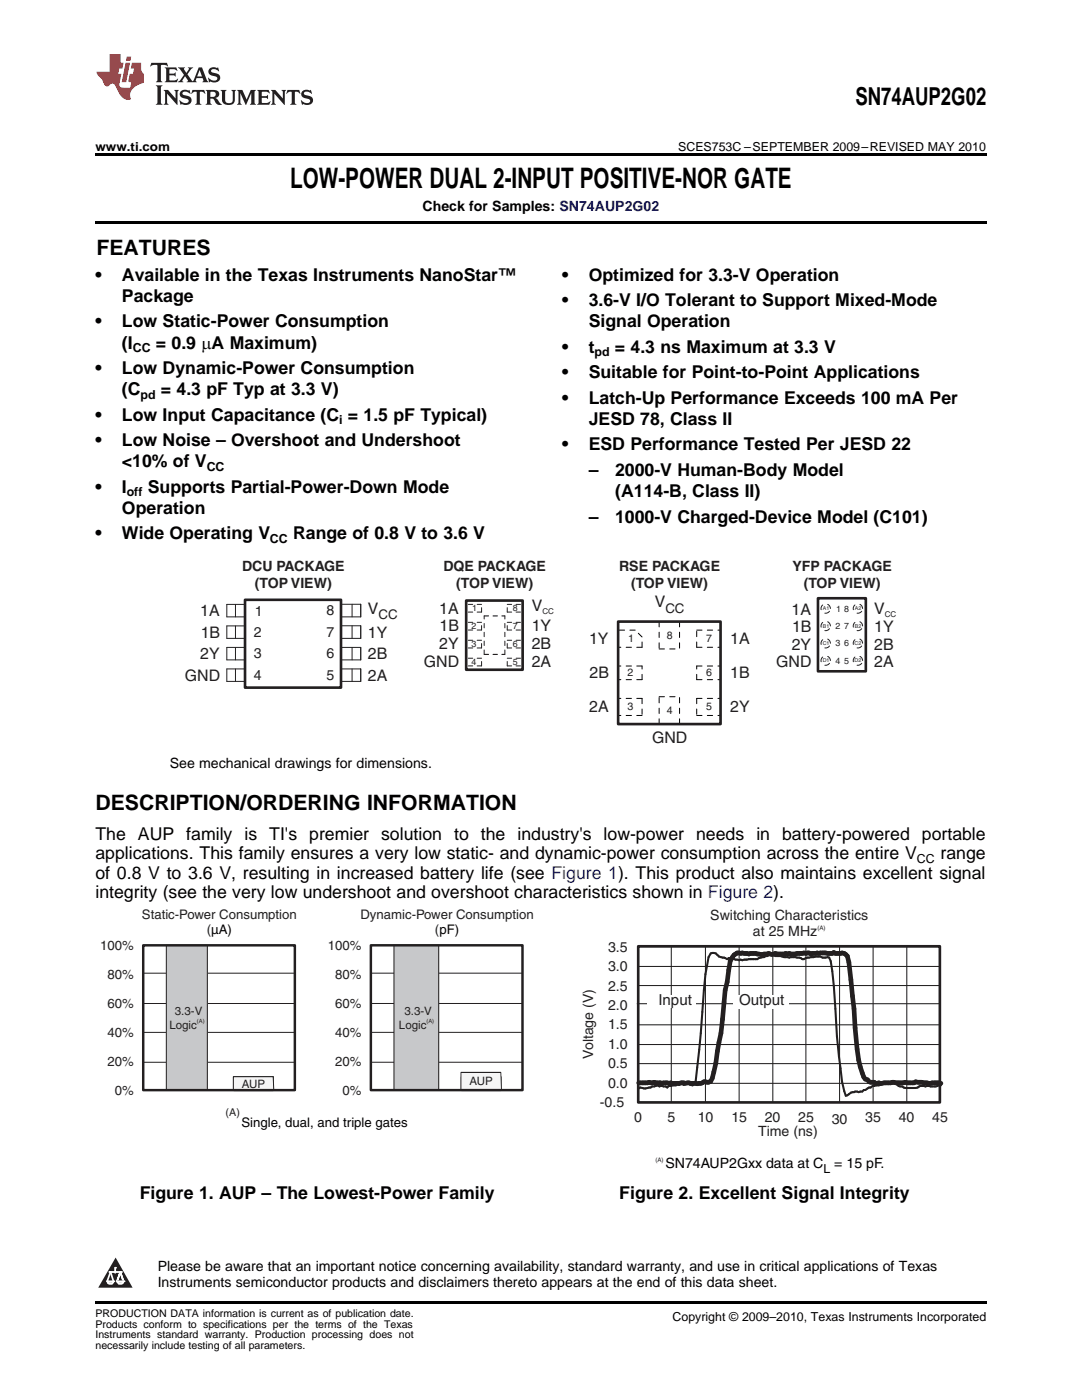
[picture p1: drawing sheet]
<svg xmlns="http://www.w3.org/2000/svg" width="216mm" height="279mm" viewBox="0 0 216 279" stroke-linecap="round" stroke-linejoin="round" font-family="sans-serif">
<defs><g id="words">
<text font-size="5.6" x="57.9" y="37.5">LOW-POWER DUAL 2-INPUT POSITIVE-NOR GATE</text>
<text font-size="4.9" x="170.7" y="21">SN74AUP2G02</text>
<g font-size="4.2">
<text x="19.2" y="50.9">FEATURES</text>
<text x="19" y="161.6">DESCRIPTION/ORDERING INFORMATION</text>
</g>
<g font-size="3.5">
<text x="19" y="56">•</text>
<text x="24.3" y="56">Available in the Texas Instruments NanoStar™</text>
<text x="112.2" y="56">•</text>
<text x="117.5" y="56">Optimized for 3.3-V Operation</text>
<text x="19" y="65.3">•</text>
<text x="24.3" y="60.3">Package</text>
<text x="24.3" y="65.3">Low Static-Power Consumption</text>
<text x="112.2" y="61.1">•</text>
<text x="117.5" y="61.1">3.6-V I/O Tolerant to Support Mixed-Mode</text>
<text x="117.5" y="65.3">Signal Operation</text>
<text x="24.3" y="69.6">(I</text>
<text x="31.1" y="69.6">= 0.9 mA Maximum)</text>
<text x="112.2" y="70.4">•</text>
<text x="117.5" y="70.4">t</text>
<text x="122.7" y="70.4">= 4.3 ns Maximum at 3.3 V</text>
<text x="19" y="74.6">•</text>
<text x="24.3" y="74.6">Low Dynamic-Power Consumption</text>
<text x="112.2" y="75.5">•</text>
<text x="117.5" y="75.5">Suitable for Point-to-Point Applications</text>
<text x="19" y="84">•</text>
<text x="24.3" y="78.9">(C</text>
<text x="24.3" y="84">Low Input Capacitance (C = 1.5 pF Typical)</text>
<text x="32.1" y="78.9">= 4.3 pF Typ at 3.3 V)</text>
<text x="112.2" y="80.6">•</text>
<text x="117.5" y="80.6">Latch-Up Performance Exceeds 100 mA Per</text>
<text x="19" y="89">•</text>
<text x="24.3" y="89">Low Noise – Overshoot and Undershoot</text>
<text x="112.2" y="89.9">•</text>
<text x="117.5" y="84.8">JESD 78, Class II</text>
<text x="117.5" y="89.9">ESD Performance Tested Per JESD 22</text>
<text x="24.3" y="93.3">&lt;10% of V</text>
<text x="117.5" y="95">–</text>
<text x="122.7" y="95">2000-V Human-Body Model</text>
<text x="19" y="98.4">•</text>
<text x="24.3" y="98.4">I</text>
<text x="29.5" y="98.4">Supports Partial-Power-Down Mode</text>
<text x="122.8" y="99.2">(A114-B, Class II)</text>
<text x="19" y="107.7">•</text>
<text x="24.3" y="102.6">Operation</text>
<text x="24.3" y="107.7">Wide Operating V</text>
<text x="58.5" y="107.7">Range of 0.8 V to 3.6 V</text>
<text x="117.5" y="104.3">–</text>
<text x="122.7" y="104.3">1000-V Charged-Device Model (C101)</text>
<text x="19" y="167.6">The AUP family is TI's premier solution to the industry's low-power needs in battery-powered portable</text>
<text x="19" y="171.5">applications. This family ensures a very low static- and dynamic-power consumption across the entire V</text>
<text x="187.7" y="171.5">range</text>
<text x="19" y="175.4">of 0.8 V to 3.6 V, resulting in increased battery life (see Figure 1). This product also maintains excellent signal</text>
<text x="19" y="179.3">integrity (see the very low undershoot and overshoot characteristics shown in Figure 2).</text>
<text x="27.9" y="239.3">Figure 1. AUP – The Lowest-Power Family</text>
<text x="123.6" y="239.3">Figure 2. Excellent Signal Integrity</text>
</g>
<g font-size="3.2" fill="#231f20">
<text x="40" y="123">1A</text>
<text x="73.4" y="122.5">V</text>
<text x="87.6" y="122.5">1A</text>
<text x="87.7" y="126">1B</text>
<text x="106.1" y="126">1Y</text>
<text x="106.1" y="121.9">V</text>
<text x="130.6" y="121.2">V</text>
<text x="158" y="122.7">1A</text>
<text x="174.4" y="122.6">V</text>
<text x="40" y="131.6">2Y</text>
<text x="40" y="127.3">1B</text>
<text x="73.4" y="131.6">2B</text>
<text x="87.6" y="129.6">2Y</text>
<text x="106.1" y="129.6">2B</text>
<text x="117.5" y="128.5">1Y</text>
<text x="145.7" y="128.5">1A</text>
<text x="158" y="129.7">2Y</text>
<text x="158" y="126.2">1B</text>
<text x="174.4" y="126.2">1Y</text>
<text x="174.4" y="129.7">2B</text>
<text x="36.9" y="135.9">GND</text>
<text x="73.4" y="135.9">2A</text>
<text x="84.6" y="133.1">GND</text>
<text x="106.1" y="133.1">2A</text>
<text x="117.7" y="135.4">2B</text>
<text x="145.7" y="135.4">1B</text>
<text x="154.9" y="133.1">GND</text>
<text x="174.4" y="133.1">2A</text>
<text x="117.6" y="142.2">2A</text>
<text x="145.7" y="142.2">2Y</text>
<text x="130.1" y="148.3">GND</text>
</g>
<text font-size="3.1" fill="#231f20" x="73.4" y="127.3">1Y</text>
<g font-size="3" fill="#231f20">
<text x="131.4" y="200.6">Input</text>
<text x="147.5" y="200.6">Output</text>
</g>
<g font-size="2.8">
<text x="84.3" y="42.1">Check for Samples: SN74AUP2G02</text>
<text x="33.9" y="153.2">See mechanical drawings for dimensions.</text>
<text x="31.5" y="253.6">Please be aware that an important notice concerning availability, standard warranty, and use in critical applications of Texas</text>
<text x="31.5" y="256.8">Instruments semiconductor products and disclaimers thereto appears at the end of this data sheet.</text>
</g>
<g font-size="2.8" fill="#231f20">
<text x="48.3" y="113.9">DCU PACKAGE</text>
<text x="88.5" y="113.9">DQE PACKAGE</text>
<text x="123.5" y="113.9">RSE PACKAGE</text>
<text x="158.1" y="113.9">YFP PACKAGE</text>
<text x="50.9" y="117.3">(TOP VIEW)</text>
<text x="91" y="117.3">(TOP VIEW)</text>
<text x="125.9" y="117.3">(TOP VIEW)</text>
<text x="160.4" y="117.3">(TOP VIEW)</text>
<text x="50.9" y="122.9">1</text>
<text x="65.1" y="122.8">8</text>
<text x="50.6" y="131.4">3</text>
<text x="50.7" y="127.2">2</text>
<text x="65.1" y="127.1">7</text>
<text x="65.1" y="131.4">6</text>
<text x="50.6" y="135.7">4</text>
<text x="65.1" y="135.7">5</text>
<text x="141.7" y="183.5">Switching Characteristics</text>
<text x="121.3" y="189.9">3.5</text>
<text x="150.2" y="186.8">at 25 MHz</text>
<text x="121.3" y="193.8">3.0</text>
<text x="121.3" y="197.7">2.5</text>
<text x="121.3" y="201.6">2.0</text>
<text x="121.3" y="209.3">1.0</text>
<text x="121.3" y="205.4">1.5</text>
<text x="118.3" y="211.3" transform="rotate(-90 118.3 211.3)">Voltage (V)</text>
<text x="121.3" y="213.2">0.5</text>
<text x="119.7" y="221">-0.5</text>
<text x="121.3" y="217.1">0.0</text>
<text x="126.5" y="224">0</text>
<text x="133.2" y="224">5</text>
<text x="139.2" y="223.9">10</text>
<text x="145.9" y="223.9">15</text>
<text x="151.3" y="226.7">Time (ns)</text>
<text x="152.6" y="223.8">20</text>
<text x="159.3" y="224">25</text>
<text x="166" y="224.3">30</text>
<text x="172.7" y="224">35</text>
<text x="179.3" y="224">40</text>
<text x="186" y="224">45</text>
</g>
<g font-size="2.8" fill="#010202">
<text x="132.8" y="233.1">SN74AUP2Gxx data at C</text>
<text x="166.5" y="233.1">= 15 pF.</text>
</g>
<g font-size="2.6" fill="#231f20">
<text x="75.5" y="123.5">CC</text>
<text x="132.8" y="122.2">CC</text>
<text x="28.3" y="183.4">Static-Power Consumption</text>
<text x="71.9" y="183.4">Dynamic-Power Consumption</text>
<text x="20" y="189.6">100%</text>
<text x="41.3" y="186.5">(µA)</text>
<text x="65.4" y="189.5">100%</text>
<text x="86.8" y="186.5">(pF)</text>
<text x="21.4" y="195.3">80%</text>
<text x="66.9" y="195.3">80%</text>
<text x="21.4" y="201.1">60%</text>
<text x="66.9" y="201.1">60%</text>
<text x="21.4" y="206.9">40%</text>
<text x="66.9" y="206.9">40%</text>
<text x="21.4" y="212.7">20%</text>
<text x="66.9" y="212.7">20%</text>
<text x="22.9" y="218.5">0%</text>
<text x="68.3" y="218.5">0%</text>
</g>
<text font-size="2.6" fill="#010202" x="48.2" y="225">Single, dual, and triple gates</text>
<g font-size="2.5">
<text x="19" y="30.1">www.ti.com</text>
<text x="135.3" y="30.1">SCES753C –SEPTEMBER 2009–REVISED MAY 2010</text>
<text x="26.5" y="70.3">CC</text>
<text x="118.6" y="71.1">pd</text>
<text x="28" y="79.6">pd</text>
<text x="67.7" y="84.7">i</text>
<text x="41.2" y="94">CC</text>
<text x="25.3" y="99.1">off</text>
<text x="53.9" y="108.4">CC</text>
<text x="183" y="172.2">CC</text>
<text x="134.2" y="263.6">Copyright © 2009–2010, Texas Instruments Incorporated</text>
</g>
<text font-size="2.5" fill="#010202" x="164.3" y="234.1">L</text>
<g font-size="2.3" fill="#231f20">
<text x="34.9" y="202.6">3.3-V</text>
<text x="80.7" y="202.6">3.3-V</text>
<text x="33.8" y="205.3">Logic</text>
<text x="79.6" y="205.3">Logic</text>
</g>
<g font-size="2.2" fill="#231f20">
<text x="48.3" y="216.8">AUP</text>
<text x="93.7" y="216.8">AUP</text>
</g>
<g font-size="2.1" fill="#231f20">
<text x="125.4" y="128.2">1</text>
<text x="133" y="127.5">8</text>
<text x="140.9" y="128.1">7</text>
<text x="125.2" y="135">2</text>
<text x="140.9" y="135">6</text>
<text x="125.2" y="141.8">3</text>
<text x="133" y="142.5">4</text>
<text x="140.9" y="141.7">5</text>
<text x="45" y="222.8">(A)</text>
</g>
<g font-size="2.1">
<text x="19" y="262.9">PRODUCTION DATA information is current as of publication date.</text>
<text x="19" y="265">Products conform to specifications per the terms of the Texas</text>
<text x="19" y="267.1">Instruments standard warranty. Production processing does not</text>
<text x="19" y="269.2">necessarily include testing of all parameters.</text>
</g>
<g font-size="1.8" fill="#231f20">
<text x="94.1" y="125.6">2</text>
<text x="94.2" y="122">1</text>
<text x="102.3" y="125.6">7</text>
<text x="102.3" y="122">8</text>
<text x="166.7" y="125.5">2</text>
<text x="166.9" y="122.1">1</text>
<text x="168.4" y="125.5">7</text>
<text x="168.4" y="122.1">8</text>
<text x="94.1" y="129.1">3</text>
<text x="102.3" y="129.1">6</text>
<text x="166.7" y="129">3 6</text>
<text x="94.1" y="132.7">4</text>
<text x="102.3" y="132.7">5</text>
<text x="166.7" y="132.5">4</text>
<text x="168.4" y="132.4">5</text>
</g>
<g font-size="1.6" fill="#231f20">
<text x="108.2" y="122.5">CC</text>
<text x="176.6" y="123.2">CC</text>
</g>
<g font-size="1.2" fill="#231f20">
<text x="163.1" y="185.6">(A)</text>
<text x="130.8" y="231.9">(A)</text>
</g>
<g font-size="1.1" fill="#231f20">
<text x="164.2" y="125.3">B1</text>
<text x="164.2" y="121.8">A1</text>
<text x="170.6" y="125.3">B2</text>
<text x="170.6" y="121.8">A2</text>
<text x="164.2" y="128.8">C1</text>
<text x="170.5" y="128.8">C2</text>
<text x="164.2" y="132.2">D1</text>
<text x="170.5" y="132.2">D2</text>
<text x="39.3" y="204.2">(A)</text>
<text x="85.1" y="204.2">(A)</text>
</g>
<text font-size=".4" fill="#fff" x="19" y="50.8">1</text>
</g></defs>
<path d="M30.2 12.5l-.2 .8a1.31 1.31 0 0 1 1.4-.3v2.9l-.3 .5h1.3l-.3-.5v-2.7l.3-.2a1.09 1.09 0 0 1 1.1 .3l-.2-.8zM32.9 13.5l.3 .4v2l-.3 .5h2.4l.2-.7a1.48 1.48 0 0 1-1.7 .3v-1l1 .1 .2 .2v-.9l-.2 .3h-1v-.7l.2-.2a1.73 1.73 0 0 1 1.4 .3l-.2-.6zM35.5 13.5l1.2 1.4-.7 1-.5 .5h1.1l-.2-.3 .5-.9 .6 1-.2 .2h2l-.3-.3 .2-.5h1.2l.2 .5-.2 .3h1.2l-.3-.4-1-2.5h-.6l-1.3 2.7-1-1.4 1.1-1.3h-1l.2 .2-.5 .9-.5-.9 .2-.2zM39.8 14l.5 1.3h-1zM41.9 13.6a.83 .83 0 0 0-.3 1 .83 .83 0 0 0 .8 .5l.8 .2 .2 .3a1 1 0 0 1-1 .5 1 1 0 0 1-.8-.6l.1 .9 .2-.1a1.65 1.65 0 0 0 2-.4 .89 .89 0 0 0-.8-1.3l-.8-.2-.2-.2a.91 .91 0 0 1 1.6 .1l-.2-.8h-.4a1.34 1.34 0 0 0-1.2 .1zM31.1 17l.3 .5v2.9l-.3 .5h1.3l-.3-.5v-2.9l.3-.5zM32.7 17.9l.2 .5v2l-.2 .5h.9l-.3-.5 .1-1.7 2 2.2v-2.5l.3-.5h-.9l.2 .3v1.4l-1.5-1.7zM36.2 18.1a.83 .83 0 0 0-.3 1 .83 .83 0 0 0 .8 .5l.8 .2 .2 .3a1 1 0 0 1-1 .5 1 1 0 0 1-.8-.6l.1 .9 .2-.1a1.66 1.66 0 0 0 2-.5 .89 .89 0 0 0-.9-1.2l-.7-.2-.2-.3a.91 .91 0 0 1 1.6 .2l-.2-.9-.4 .1a1.36 1.36 0 0 0-1.2 .1zM38.4 17.9l-.2 .9a.61 .61 0 0 1 1.1-.3v1.9l-.4 .5h1.3l-.3-.5v-1.9l.2-.2a.81 .81 0 0 1 .8 .5l-.1-.9zM41 17.9l.3 .5v2l-.3 .5h1.3l-.3-.3v-.9a.72 .72 0 0 1 .9 .6 .85 .85 0 0 0 1.4 .5l-.5-.3-.5-.7-.3-.3a.78 .78 0 0 0 .7-.7 .78 .78 0 0 0-.7-.8zM42 18.4l.2-.1a.6 .6 0 0 1 .7 .1 .6 .6 0 0 1 .1 .7l-.2 .2h-.8zM44 17.9l.3 .3a3.4 3.4 0 0 0 .3 2.4 1.57 1.57 0 0 0 2.2-.3l.1-2.1 .2-.3h-1l.3 .5v1.5a.76 .76 0 0 1-.7 .7 .76 .76 0 0 1-.8-.7v-1.5l.3-.5zM47.3 17.9l.3 .5v2l-.3 .5h.9l-.2-.5v-1.8l1 2.4 1.1-2.4v1.8l-.2 .5h1.2l-.3-.5v-2l.3-.5h-1.1l-.8 2-.8-2zM51.3 17.9l.3 .5v2l-.3 .5h2.4l.2-.7a1.49 1.49 0 0 1-1.6 .3l-.1-1 1 .1 .3 .2v-.9l-.3 .3h-1v-.7l.3-.2a1.73 1.73 0 0 1 1.4 .3l-.3-.7zM54.1 17.9l.3 .5v2l-.3 .5h1l-.4-.5 .1-1.7 2 2.2v-2.5l.3-.5h-.9l.2 .3v1.4l-1.5-1.7zM57.4 17.9l-.2 .9a.8 .8 0 0 1 1-.5v2.1l-.3 .5h1.3l-.4-.5v-1.9l.2-.2a.81 .81 0 0 1 .9 .5l-.2-.9zM60.4 18.1a.83 .83 0 0 0-.3 1 .83 .83 0 0 0 .8 .5l.8 .2 .2 .3a1 1 0 0 1-1 .5 1 1 0 0 1-.8-.6l.2 .9 .1-.1a1.66 1.66 0 0 0 2-.5 .89 .89 0 0 0-.8-1.2l-.8-.2-.2-.3a.91 .91 0 0 1 1.6 .2l-.2-.9-.3 .1a1.35 1.35 0 0 0-1.3 .1z" fill="#231f20"/>
<path d="M21.9 10.8v3.5h-2.6a2.13 2.13 0 0 0 .9 1.4l.4 .6a.94 .94 0 0 0 1.1 .9 .75 .75 0 0 1 .6-.5 .75 .75 0 0 1 .7 .4l.5 1a2.1 2.1 0 0 0 2.6 1.7 2.2 2.2 0 0 1 1.7-3l.9-.3v-1.8a1.16 1.16 0 0 1-.5-1v-1.2h-1.9l-.2 1.2h.7l-.3 1h-.6l-.3 1.3v.3l.6 .1-.2 1.1h-.9a.93 .93 0 0 1-1.3-.8l.4-2h-.6l.2-1h.6l.3-1.2h-.6v-1.7zM25.1 12.5l-.8 3.9h.9l.7-3.9zM25.3 11.3l-.2 .9h.9l.2-.9z" fill="#ee1d23"/>
<path d="M23.1 251l3.4 6h-6.9z" fill="#231f20"/>
<path d="M21.4 255.7h1.2l-.3 .5h-.3a.55 .55 0 0 1-.6-.5z" fill-rule="evenodd" fill="#fff"/>
<path d="M21.4 255.7h1.2l-.3 .5h-.3a.55 .55 0 0 1-.6-.5z" fill="none" stroke="#231f20" stroke-width=".34"/>
<path d="M21.4 255.7l1.2 .1-.3 .4h-.5z" fill="none" stroke="#fff" stroke-width=".34"/>
<path d="M23 253.9h.1" fill="none" stroke="#fff" stroke-width=".34"/>
<path d="M23 253v.9z" fill="#fff"/>
<path d="M23 253v.9z" fill="none" stroke="#fff" stroke-width=".34"/>
<circle cx="23" cy="253" r=".17" fill="#fff"/>
<path d="M21.9 253.9h.1" fill="none" stroke="#fff" stroke-width=".34"/>
<path d="M21.9 253.9h2.3z" fill="#fff"/>
<path d="M21.9 253.9h2.3z" fill="none" stroke="#fff" stroke-width=".34"/>
<circle cx="24.2" cy="253.9" r=".17" fill="#fff"/>
<path d="M23.3 255.7h.1" fill="none" stroke="#fff" stroke-width=".34"/>
<path d="M24 253.9l-.7 1.8z" fill="#fff"/>
<path d="M24 253.9l-.7 1.8z" fill="none" stroke="#fff" stroke-width=".34"/>
<path d="M24 253.9l.7 1.8z" fill="#fff"/>
<path d="M24 253.9l.7 1.8z" fill="none" stroke="#fff" stroke-width=".34"/>
<path d="M24.6 255.7h.1" fill="none" stroke="#fff" stroke-width=".34"/>
<circle cx="21.4" cy="255.7" r=".17" fill="#fff"/>
<path d="M22.1 253.9l-.7 1.8z" fill="#fff"/>
<path d="M22.1 253.9l-.7 1.8z" fill="none" stroke="#fff" stroke-width=".34"/>
<path d="M22.1 253.9l.5 1.8z" fill="#fff"/>
<path d="M22.1 253.9l.5 1.8z" fill="none" stroke="#fff" stroke-width=".34"/>
<circle cx="22.6" cy="255.7" r=".17" fill="#fff"/>
<path d="M23.4 255.7h1.3a.65 .65 0 0 1-.7 .5 .65 .65 0 0 1-.6-.5z" fill-rule="evenodd" fill="#fff"/>
<path d="M23.4 255.7h1.3a.65 .65 0 0 1-.7 .5 .65 .65 0 0 1-.6-.5z" fill="none" stroke="#231f20" stroke-width=".34"/>
<path d="M23.4 255.7h1.3l-.4 .5h-.6z" fill="none" stroke="#fff" stroke-width=".34"/>
<path d="M23.3 255.7h.1" fill="none" stroke="#fff" stroke-width=".34"/>
<circle cx="24.7" cy="255.7" r=".17" fill="#fff"/>
<path d="M48.9 119.7h19.1v17.5h-19.1zM163.2 119.4h9.6v14.6h-9.6z" fill="none" stroke="#231f20" stroke-width=".52"/>
<g fill="none" stroke="#231f20" stroke-width=".2">
<path d="M47 120.6v2.5M47 124.9v2.5M47 129.2v2.5M47 133.5v2.5M48.9 129.2h-3.6v2.5h3.6M48.9 120.6h-3.6v2.5h3.6M48.9 124.9h-3.6v2.5h3.6M48.9 133.5h-3.6v2.5h3.6M68 129.2h4v2.5h-4M68 120.6h4v2.5h-4M68 124.9h4v2.5h-4M68 133.5h4v2.5h-4"/>
<path d="M70.3 120.6v2.5M70.3 124.9v2.5M70.3 129.2v2.5M70.3 133.5v2.5M28.6 194.2h30.2M28.6 200.3h30.2M28.6 206h30.2M28.6 212h30.2"/>
</g>
<g fill="none" stroke="#010202" stroke-width=".2" stroke-dasharray="1.1 1.1">
<path d="M126.7 125.8h-3.4M128.1 127.1l-1.4-1.3M128.1 129.2v-2.1M128.1 129.2h-4.8M128.1 135.6v-2.7M128.1 135.6h-4.8M128.1 132.9h-4.8M128.1 139.4v3.4M128.1 139.4h-4.8M131.5 124.1v5.4M131.5 129.5h4.1M131.5 139h4.1"/>
<path d="M135.6 124.1v5.4M139 129.2h4.8M139 125.8h4.8M139 129.2v-3.4M139 132.9h4.8M139 135.6h4.8M139 135.6v-2.7M139 139.4h4.8M139 139.4v3.4M128.1 142.8h-4.8M131.5 144.5v-5.5M135.6 144.5v-5.5"/>
<path d="M139 142.8h4.8"/>
</g>
<path d="M93 119.9h11.3v13.8h-11.3zM123.3 124.1h20.5v20.4h-20.5z" fill="none" stroke="#231f20" stroke-width=".53"/>
<g fill="none" stroke="#231f20" stroke-width=".2" stroke-dasharray=".9 .9">
<path d="M96.1 122.2v-1.6M96.1 120.6h-3.1M96.1 122.2h-3.1M96.1 125.7h-3.1M96.1 124.2h-3.1M96.1 125.7v-1.5M96.1 129.3h-3.1M96.1 127.8h-3.1M96.1 129.3v-1.5M96.1 132.9h-3.1M96.1 131.4h-3.1M96.1 132.9v-1.5"/>
<path d="M96.6 130.6v-7.7M100.7 130.6v-7.7M101.2 132.9v-1.5M101.2 131.4h3.1M101.2 132.9h3.1M101.2 129.3v-1.5M101.2 127.8h3.1M101.2 129.3h3.1M101.2 125.7v-1.5M101.2 124.2h3.1M101.2 125.7h3.1M101.2 122.2h3.1"/>
<path d="M101.2 120.6h3.1M101.2 122.2v-1.6"/>
</g>
<path d="M96.6 122.9h4.1M96.6 130.6h4.1" fill="none" stroke="#010202" stroke-width=".2" stroke-dasharray=".9 .9"/>
<g fill="none" stroke="#231f20" stroke-width=".2" stroke-dasharray="1.1 1.1">
<circle cx="164.8" cy="121.4" r=".93"/>
<circle cx="164.8" cy="131.8" r=".93"/>
<circle cx="164.8" cy="124.9" r=".93"/>
<circle cx="164.8" cy="128.4" r=".93"/>
<circle cx="171.2" cy="121.4" r=".93"/>
<circle cx="171.2" cy="131.8" r=".93"/>
<circle cx="171.2" cy="124.9" r=".93"/>
<circle cx="171.2" cy="128.4" r=".93"/>
</g>
<path d="M46.6 214.9h7.9v2.7h-7.9z" fill-rule="evenodd" fill="#f5f5f6"/>
<path d="M46.6 214.9h7.9v2.7h-7.9z" fill="none" stroke="#231f20" stroke-width=".2"/>
<path d="M46.6 214.9h7.8v2.7h-7.8z" fill-rule="evenodd" fill="#f5f5f6"/>
<path d="M46.6 214.9h7.8v2.7h-7.8z" fill="none" stroke="#231f20" stroke-width=".2"/>
<path d="M46.6 214.9h7.9v2.7h-7.9z" fill-rule="evenodd" fill="#f5f5f6"/>
<path d="M46.6 214.9h7.9v2.7h-7.9z" fill="none" stroke="#231f20" stroke-width=".2"/>
<path d="M46.6 214.9h7.9l.1 2.6-8 .1z" fill-rule="evenodd" fill="#f5f5f6"/>
<path d="M28.6 217.6h30.2M54.6 217.5l-.1-2.6h-7.9v2.7h7.9" fill="none" stroke="#231f20" stroke-width=".2"/>
<path d="M33.2 188.7h8.2v28.9h-8.2z" fill-rule="evenodd" fill="#c7c8ca"/>
<path d="M33.2 188.7h8.2v28.9h-8.2zM74 194.2h30.3M74 200.3h30.3M74 206h30.3M74 212h30.3" fill="none" stroke="#231f20" stroke-width=".2"/>
<path d="M28.6 188.7h30.2v28.9h-30.2z" fill="none" stroke="#231f20" stroke-width=".49"/>
<path d="M92.1 214.9h7.8v2.7h-7.8z" fill-rule="evenodd" fill="#f5f5f6"/>
<path d="M92.1 214.9h7.8v2.7h-7.8z" fill="none" stroke="#231f20" stroke-width=".2"/>
<path d="M92.1 214.9h7.7v2.7h-7.7z" fill-rule="evenodd" fill="#f5f5f6"/>
<path d="M92.1 214.9h7.7v2.7h-7.7z" fill="none" stroke="#231f20" stroke-width=".2"/>
<path d="M92.1 214.9h7.8v2.7h-7.8z" fill-rule="evenodd" fill="#f5f5f6"/>
<path d="M92.1 214.9h7.8v2.7h-7.8z" fill="none" stroke="#231f20" stroke-width=".2"/>
<path d="M92 214h7.9l.2 3.4-.2 .2h-7.9z" fill-rule="evenodd" fill="#f5f5f6"/>
<path d="M74 217.6h30.3M100.1 217.4l-.2-3.4h-7.9v3.6h7.9" fill="none" stroke="#231f20" stroke-width=".2"/>
<path d="M78.6 188.7h8.9v28.9h-8.9z" fill-rule="evenodd" fill="#c7c8ca"/>
<path d="M78.6 188.7h8.9v28.9h-8.9z" fill="none" stroke="#231f20" stroke-width=".2"/>
<path d="M74 188.7h30.3v28.9h-30.3z" fill="none" stroke="#231f20" stroke-width=".49"/>
<g fill="none" stroke="#231f20" stroke-width=".21">
<path d="M127.3 196.7h60.4M127.3 192.9h60.4M133.9 188.9v31.1M140.8 188.9v31.1M147.5 188.9v31.1M154.2 188.9v31.1M160.8 188.9v31.1M167.5 188.9v31.1M174.2 188.9v31.1M180.9 188.9v31.1M187.5 188.9h-60.2v31.1h60.2v-31M127.1 200.3h60.3"/>
<path d="M127.3 212.3h60.4M127.3 208.5h60.4M127.3 204.5h60.4M127.3 216.2h60.5M130.7 216.2v.6"/>
</g>
<path d="M187.8 216.6h-.4a2.52 2.52 0 0 1-2 .1l-.7 .1a1.34 1.34 0 0 0-1.6 .2l-2.5 .1-.6-.3a1.27 1.27 0 0 1-1.2-.5l-.7-.1a3.3 3.3 0 0 0-2.7 .4l-1.3 .1-1.4 .8h-.3l-.4 .3-.7 .2-.7-.2-.2 .2a1.57 1.57 0 0 0-1.3 .6l-.3 .1-.8-2.8a193.8 193.8 0 0 1-1.6-19.1l-.6-5-.3-.7h-1.4a4 4 0 0 0-2.3-.1l-1.7 .4-.6-.3-3-.1-3.1-.5-.2 .3-1.8 .4-.3 .2h-1.7l-1.3 .2-1.3-.1-.6-.3h-.8l-.3 .2-.6-.3a2 2 0 0 1-1.7-.8h-1l-.4 .7-.6 3.4-.3 3.2a267.8 267.8 0 0 1-1.7 18.2l-.6 .8-.7-.3h-.8l-.3 .2-.3-.2-.6 .2-.3-.2-.3 .3-1.4 .1-.4 .3-.3-.2h-1.2l-.4-.2-2.4 .6-1-.2-.4 .2" fill="none" stroke="#231f20" stroke-width=".41"/>
<path d="M127.4 216.1h1.8l.3-.1 .6 .1 .4-.1 1.6 .2 5.4-.1 1.6 .2 1-.2a1.33 1.33 0 0 1 1.3-.1l.4-.2a20.3 20.3 0 0 0 1.3-6 62.3 62.3 0 0 0 1.6-12.2l.4-1.6 .3-2.4a3.6 3.6 0 0 1 1.7-3.4l2.3 .2 1.4-.1 1 .2 1.6-.2a1.13 1.13 0 0 0 1.3 0l.4 .1h1.4l.3-.1 1.9 .1 2.7-.2 .4 .2 1.3-.2 3 .1 .3-.2 .3 .2h1a1.13 1.13 0 0 1 1.4 .5l.3 1.2 1 9.3a47.7 47.7 0 0 0 1.6 12.8l.7 1.3 .4 .1 .3 .4 1 .1 .3 .2 3-.1 .4-.1a5.4 5.4 0 0 0 2.5 0l1.8 .1 .3-.2 2.7 .3h2.4" fill="none" stroke="#231f20" stroke-width=".93"/>
<g fill="#fff">
<path d="M146.2 198.6h11.1v2.6h-11.1z" fill-rule="evenodd"/>
<path d="M129.2 198.6h9.6v2.5h-9.6z" fill-rule="evenodd"/>
</g>
<path d="M127.3 188.9h60.2v31.1h-60.2z" fill="none" stroke="#231f20" stroke-width=".53"/>
<path d="M19 30.6h177.8v.5h-177.8zM19 44.1h177.8v.5h-177.8zM19 259.7h177.8v.5h-177.8z" fill="#000"/>
<use href="#words"/>
</svg>
